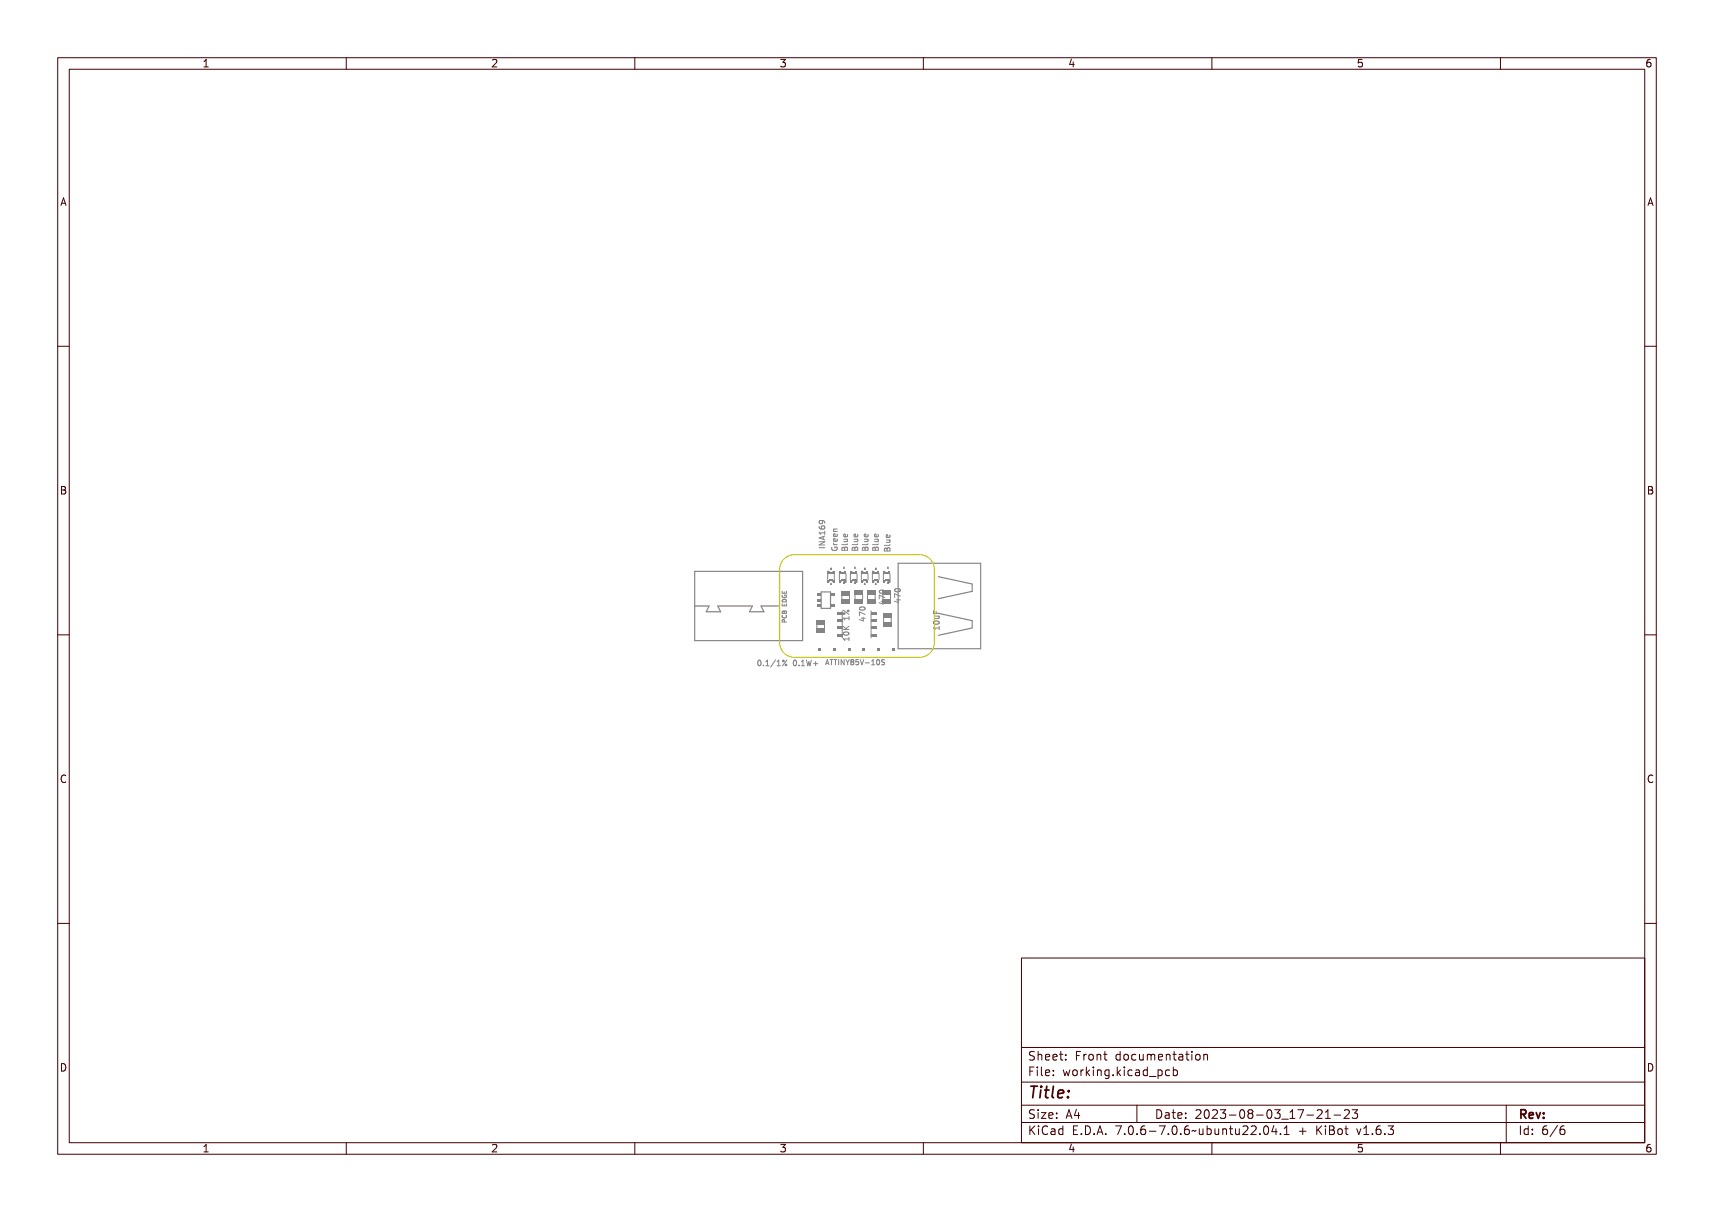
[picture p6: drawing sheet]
<svg xmlns="http://www.w3.org/2000/svg" width="297mm" height="210mm" viewBox="0 0 297 210" stroke-linecap="round" stroke-linejoin="round" font-family="sans-serif">
<defs><g id="words">
<text font-size="2.7" fill="#480000" x="178" y="190.3">Title:</text>
<g font-size="2" fill="#480000">
<text x="178" y="183.7">Sheet: Front documentation</text>
<text x="178" y="186.5">File: working.kicad_pcb</text>
<text x="178" y="193.9">Size: A4</text>
<text x="178" y="196.6">KiCad E.D.A. 7.0.6-7.0.6~ubuntu22.04.1 + KiBot v1.6.3</text>
<text x="200" y="193.9">Date: 2023-08-03_17-21-23</text>
<text x="263" y="196.6">Id: 6/6</text>
<text x="263" y="193.9">Rev:</text>
</g>
<g font-size="1.7" fill="#480000">
<text x="35" y="11.7">1</text>
<text x="85" y="11.7">2</text>
<text x="135" y="11.7">3</text>
<text x="185" y="11.7">4</text>
<text x="235" y="11.7">5</text>
<text x="285" y="11.7">6</text>
<text x="10.5" y="35.7">A</text>
<text x="285.5" y="35.7">A</text>
<text x="10.5" y="85.6">B</text>
<text x="285.5" y="85.6">B</text>
<text x="10.5" y="135.7">C</text>
<text x="285.5" y="135.7">C</text>
<text x="10.5" y="185.6">D</text>
<text x="285.5" y="185.6">D</text>
<text x="35" y="199.7">1</text>
<text x="85" y="199.7">2</text>
<text x="135" y="199.7">3</text>
<text x="185" y="199.7">4</text>
<text x="235" y="199.7">5</text>
<text x="285" y="199.7">6</text>
</g>
<g font-size="1.3" fill="#848484">
<text x="152.2" y="95.6" transform="rotate(-90 152.2 95.6)">Blue</text>
<text x="153.4" y="104.9" transform="rotate(-90 153.4 104.9)">470</text>
<text x="132.5" y="115.4">0.1/1% 0.1W+</text>
</g>
<text font-size="1.2" fill="#848484" x="144.1" y="115.2">ATTINY85V-10S</text>
<g font-size=".3" fill="#848484">
<text x="143.9" y="101.3">A</text>
<text x="143.9" y="98.7">C</text>
<text x="146.1" y="98.5">A</text>
<text x="146.1" y="101.1">C</text>
<text x="148" y="101.1">C</text>
<text x="148" y="98.5">A</text>
<text x="149.7" y="98.7">C</text>
<text x="149.7" y="101.3">A</text>
<text x="151.6" y="101.3">A</text>
<text x="151.6" y="98.7">C</text>
<text x="153.7" y="101.1">C</text>
<text x="153.7" y="98.5">A</text>
</g>
</g></defs>
<g fill="none" stroke="#848484" stroke-width=".17">
<path d="M141.9 93.9h1l-1 .5h1M141.9 91.2l.1 .3 .2 .1 .5 .1 .2-.2-.1-.3h-.4l-.1 .3 .2 .2M141.9 94.9h1M142 94.5h.1v.2h.7v-.2h.2v.5h-.2v-.2h-.7v.2h-.1zM142 93.7h1v.1l-.8 .4h.8v.1h-1v-.2l.8-.3h-.8zM142 93.1l1-.3v.2h-.3v.4h.3v.2l-1-.3zM142 92.3h.8v-.2h.2v.5h-.2v-.2h-.7l.1 .2h-.1zM142 91.4h.1a.28 .28 0 0 0 .1 .3 .28 .28 0 0 0 .3 .1 .32 .32 0 0 1 0-.5 .32 .32 0 0 1 .5 .2 .32 .32 0 0 1-.3 .4 .44 .44 0 0 1-.5 0 .44 .44 0 0 1-.2-.5zM142.1 90.6a.49 .49 0 0 1 .6-.1 .49 .49 0 0 1 .3 .5l-.2 .1a.28 .28 0 0 0 0-.3 .28 .28 0 0 0-.3-.2 .31 .31 0 0 1 0 .5 .31 .31 0 0 1-.5 0 .31 .31 0 0 1 .1-.5zM142.1 93.2l.5-.1v.2zM142.4 90.2l.1 .2v.3h-.5l-.1-.3 .2-.2h.6l.2 .2v.3M142.6 93v.4"/>
<path d="M142.9 92.9l-1 .3 1 .3M142.9 92v.6M142.9 92.3h-1l.3 .3M144.1 94.8a.45 .45 0 0 0 .5 .6 .45 .45 0 0 0 .4-.6h-.3v.2M144.2 94.9h.1v.1a.36 .36 0 0 0 .3 .4 .36 .36 0 0 0 .4-.4h-.3l-.1 .2v-.3h.4a.43 .43 0 0 1 0 .6 .43 .43 0 0 1-.6 0l-.2-.2zM144.4 94.4h.7M144.4 94.1l.2 .3M144.4 92.1h.7M144.4 94.1h.1a.24 .24 0 0 0 0 .3 .24 .24 0 0 0 .3 .1h.3v.1h-.7v-.1h.1l-.1-.2zM144.5 91.8h.6v.1h-.5l-.1 .2 .1 .1h.5v.1h-.7l.1-.1-.1-.1zM144.5 93.4l.3-.1v.5a.28 .28 0 0 0 .2-.1 .28 .28 0 0 0 0-.3 .36 .36 0 0 1 0 .5 .36 .36 0 0 1-.5 0 .36 .36 0 0 1 0-.5zM144.5 92.6l.3-.1v.6a.28 .28 0 0 0 .2-.2 .28 .28 0 0 0 0-.3 .36 .36 0 0 1 0 .5 .36 .36 0 0 1-.5 0 .36 .36 0 0 1 0-.5z"/>
<path d="M144.5 93.5l.2-.1v.4l-.2-.1zM144.5 92.7h.2v.3l-.2-.1zM145 92.6l.1 .2-.2 .2-.4-.1v-.3l.2-.1 .1 .5M145 93.4l.1 .3-.2 .1h-.4v-.4l.2-.1 .1 .5M145.1 91.7h-.6v.4M145.4 99.4v1M145.7 99a.35 .35 0 0 0 .3 .3 .35 .35 0 0 0 .4-.3M145.9 94.4h.8l.2-.2-.1 .3h-.8v.2zM146 94.9l.2-.1 .1 .2 .2-.2h.3l.1 .5h-1zM146 95l.3-.1 .1 .2a.26 .26 0 0 1 .3-.2 .26 .26 0 0 1 .2 .3v.3h-1zM146.1 95.1h.2v.3h-.3zM146.2 93.4h.7l-.1 .1a.23 .23 0 0 1 .1 .3 .23 .23 0 0 1-.3 .1h-.4v-.1h.5l.1-.1-.1-.2h-.5z"/>
<path d="M146.2 93.4h.7M146.3 92.6l.3-.1v.6a.28 .28 0 0 0 .2-.2 .28 .28 0 0 0-.1-.3 .36 .36 0 0 1 .1 .5 .36 .36 0 0 1-.5 0 .36 .36 0 0 1 0-.5zM146.3 92.7h.2v.3l-.2-.1zM146.3 95v.3M146.5 95.1h.3v.3h-.4zM146.6 99.4v1.4M146.8 93.4v.4l-.6 .1M146.8 92.6l.1 .3-.2 .1h-.5v-.4h.2l.1 .4M146.9 94.2l-.2 .2h-.8M147.7 94.4h.8l.2-.2-.1 .3h-.8v.2zM147.7 94.9l.2-.1 .2 .2 .2-.2h.2l.1 .5h-.9zM147.8 95l.2-.1 .2 .2a.26 .26 0 0 1 .3-.2 .26 .26 0 0 1 .2 .3v.3h-1z"/>
<path d="M147.9 95.1h.2v.3h-.3zM148 93.4h.7l-.1 .1a.23 .23 0 0 1 .1 .3 .23 .23 0 0 1-.3 .1h-.4v-.1h.5l.1-.1-.1-.2h-.5zM148 93.4h.6M148 92.6l.3-.1v.6a.28 .28 0 0 0 .3-.2 .28 .28 0 0 0-.1-.3 .36 .36 0 0 1 .1 .5 .36 .36 0 0 1-.5 0 .36 .36 0 0 1-.1-.5zM148.1 92.7h.2v.3l-.2-.1zM148.1 95v.3M148.3 95.1h.2l.1 .3h-.4zM148.5 93.4l.1 .4-.6 .1M148.6 92.6v.3l-.1 .1h-.5v-.4h.2l.1 .4M148.6 94.2l-.1 .2h-.8M149.5 94.4h.8l.2-.2-.1 .3h-.9v.2zM149.5 94.9l.2-.1 .2 .2 .2-.2h.2l.1 .5h-1z"/>
<path d="M149.6 95l.2-.1 .1 .2a.26 .26 0 0 1 .4-.2 .26 .26 0 0 1 .2 .3v.3h-1zM149.6 95.1h.3v.3h-.3zM149.7 93.4h.8l-.2 .1a.23 .23 0 0 1 .2 .3 .23 .23 0 0 1-.3 .1h-.5v-.1h.6l.1-.1-.2-.2h-.5zM149.8 93.4h.6M149.8 92.6l.3-.1v.6a.28 .28 0 0 0 .3-.2 .28 .28 0 0 0-.1-.3 .36 .36 0 0 1 .1 .5 .36 .36 0 0 1-.5 0 .36 .36 0 0 1-.1-.5zM149.9 92.7h.1v.3l-.2-.1zM149.9 95v.3M150 95.1h.3v.3h-.3zM150.3 93.4l.1 .4-.6 .1M150.4 92.6v.3l-.1 .1h-.5v-.4h.2l.1 .4M150.4 94.2l-.1 .2h-.9M151.2 94.4h.8l.2-.2v.3h-.9v.2z"/>
<path d="M151.3 95l.3-.1 .1 .2a.26 .26 0 0 1 .3-.2 .26 .26 0 0 1 .2 .3v.3h-.9zM151.4 95.1h.2l.1 .3h-.3zM151.5 93.4h.7l-.1 .1a.23 .23 0 0 1 .1 .3 .23 .23 0 0 1-.2 .1h-.5v-.1h.5l.1-.1-.1-.2h-.5zM151.6 92.6l.3-.1v.6a.28 .28 0 0 0 .3-.2 .28 .28 0 0 0-.1-.3 .36 .36 0 0 1 0 .5 .36 .36 0 0 1-.5 0 .36 .36 0 0 1 0-.5zM151.7 92.7h.1v.3l-.2-.1zM151.8 95.1h.3v.3h-.3zM153.3 94.5h.8l.2-.2-.1 .3-.8 .1v.1zM153.3 95h.2l.2 .1 .2-.2 .2 .1 .1 .5h-1zM153.4 95.1l.2-.1 .2 .2a.26 .26 0 0 1 .3-.2 .26 .26 0 0 1 .2 .3v.3h-1zM153.4 95.2h.3v.3h-.3zM153.5 93.5h.8l-.1 .1a.23 .23 0 0 1 .1 .3 .23 .23 0 0 1-.3 .1h-.5v-.1h.6l.1-.1-.1-.2h-.6zM153.6 93.6h.6"/>
<path d="M153.6 92.7h.3v.5a.28 .28 0 0 0 .3-.2 .28 .28 0 0 0-.1-.3 .36 .36 0 0 1 .1 .5 .36 .36 0 0 1-.5 .1 .36 .36 0 0 1-.1-.6zM153.7 92.8h.1v.4l-.2-.2zM153.7 95.1v.4M153.8 95.2h.3l.1 .3h-.4zM154.1 93.6l.1 .3-.6 .1M154.2 92.7v.3l-.1 .1h-.5v-.4h.2l.1 .4M154.2 94.4l-.1 .1h-.9M131.4 114.5l.1-.1a.52 .52 0 0 1 .4 .5 .52 .52 0 0 1-.4 .5l-.2-.4zM132.7 114.6l.1-.1a.46 .46 0 0 1 .4 .4 .46 .46 0 0 1-.4 .5l-.2-.3zM132.9 114.6a.39 .39 0 0 1 .2 .3 .39 .39 0 0 1-.2 .4l-.1-.4zM133.6 115.2h.2v.2h-.2zM134.3 114.5l.3-.1v.9h.2v.1h-.5v-.1h.2v-.7h-.2z"/>
<path d="M135.5 114.4h.1l-.5 1.1h-.1zM135.5 102.4v.4h.8v-.4M135.5 104.6v.4h.8v-.4M135.6 103.2a.34 .34 0 0 0 .3 .4 .34 .34 0 0 0 .3-.5h-.2v.2M135.6 104a.4 .4 0 0 1 .4-.1 .4 .4 0 0 1 .3 .4h-.8zM135.6 106l.1-.1 .2 .1 .2-.1 .2 .1v.3h-.8zM135.6 106.6a.33 .33 0 0 0 .3 .5 .33 .33 0 0 0 .3-.5M135.6 105.1l.1 .3h.2v-.3l.1 .3h.3l.1-.3v.4h-.8zM135.6 103.3l.1 .3h.2v-.3l.1 .3h.3l.1-.3v.4h-.8zM135.7 106.9h.1a.26 .26 0 0 0 .2 .3 .26 .26 0 0 0 .2-.3h.1a.35 .35 0 0 1-.3 .4 .35 .35 0 0 1-.3-.4zM135.7 103.9h.1a.26 .26 0 0 0 .2 .3 .26 .26 0 0 0 .3-.2l-.3 .1v-.2h.3a.34 .34 0 0 1-.3 .5 .34 .34 0 0 1-.3-.5zM135.7 106.3h.2l.1 .1a.2 .2 0 0 1 .2-.1 .2 .2 0 0 1 .2 .2v.2h-.8z"/>
<path d="M135.7 107.5h.3l.1 .3h.3v.1h-.8zM135.7 104.5h.6l.1 .4h-.8zM135.8 106.4h.1v.2h-.2zM135.8 107.6h.2v.2h-.3zM135.8 104.6h.3l.2 .2h-.6zM135.8 114.5l.4-.1v.9h.2v.1h-.6v-.1h.3v-.7h-.3zM135.9 102.5v.3M135.9 104.7v.3M135.9 106v.3M135.9 107.8v-.4h-.3l-.1 .4h.8M136.1 106.4h.2v.2h-.3zM136.5 115l.7-.2z"/>
<path d="M138.2 114.6l.1-.1a.46 .46 0 0 1 .4 .4 .46 .46 0 0 1-.4 .5l-.2-.3zM138.3 114.6a.39 .39 0 0 1 .3 .3 .39 .39 0 0 1-.3 .4l-.1-.4zM139.1 115.2h.2v.2h-.2zM139.8 114.5l.3-.1v.9h.2v.1h-.5v-.1h.2v-.7h-.2zM140.4 114.4h.1l.1 .8 .1-.5h.1l.2 .5 .1-.8h.1l-.2 1h-.1l-.1-.6-.1 .6h-.2zM141.5 114.6h.1v.3h.3v.1h-.3v.3h-.1v-.3h-.3v-.1h.3zM143.1 115.2l.3-.9 .3 .9M143.1 114.9h.5M144.4 114.4h.2l.2 .8h-.1l-.1-.2h-.3v.2h-.2zM144.5 114.5l.1 .4h-.2zM144.9 114.4h.6v.1h-.2v.7h-.2v-.7h-.2zM145.6 114.4h.7v.1h-.3v.7h-.1v-.7h-.3z"/>
<path d="M145.7 100.8a.35 .35 0 0 1 .3-.3 .35 .35 0 0 1 .4 .3M146.1 109.1h1M146.1 108.5l.6 .6M146.1 105.7l1 .8M146.2 109.6a.48 .48 0 0 1 .5-.2 .48 .48 0 0 1 .4 .5 .48 .48 0 0 1-.6 .2 .48 .48 0 0 1-.3-.5zM146.2 109.7h.8v-.2h.1v.6h-.1v-.3h-.7l.1 .3h-.2zM146.2 107.9l.4 .3 .5-.3v.1l-.4 .3 .4 .1v.2h-.9v-.2h.4l-.4-.4zM146.2 106.6h.8v-.2h.1v.5h-.1v-.2h-.7l.1 .2h-.2zM146.3 108.8l.4-.1a.38 .38 0 0 1 .5 .3 .55 .55 0 0 1-.5 .4 .55 .55 0 0 1-.5-.4zM146.3 109a.43 .43 0 0 1 .7 .1 .43 .43 0 0 1-.7-.1zM146.4 114.4h.5v.1h-.2v.6h.2v.1h-.5v-.1h.2v-.6h-.2zM146.5 105.6l.4 .6z"/>
<path d="M147.1 114.4h.1l.3 .7v-.7h.2v.8h-.2l-.3-.7v.7h-.1zM147.1 106.8v.6M147.1 110.4v.6M147.1 110.7h-1l.3 .3M147.1 108.5l-.5 .4M147.1 107.1h-1l.3 .3M147.8 114.4h.1l.2 .3 .2-.3h.1l-.2 .4v.4h-.2v-.4zM148.6 114.4a.25 .25 0 0 1 .4 0 .25 .25 0 0 1-.1 .4 .25 .25 0 0 1 .1 .4 .25 .25 0 0 1-.4 0 .25 .25 0 0 1 .1-.4l-.1-.2zM149 105.3a.48 .48 0 0 1 .5-.2 .48 .48 0 0 1 .4 .5 .48 .48 0 0 1-.6 .2 .48 .48 0 0 1-.3-.5zM149 107.2h.6l.1-.1 .2 .2h-.2v.4h-.1l-.6-.3zM149 106.3l.9 .4v.1l-.8-.3v.4h-.1zM149.1 105.6l.4-.1a.38 .38 0 0 1 .5 .3 .55 .55 0 0 1-.5 .3 .55 .55 0 0 1-.5-.3z"/>
<path d="M149.1 105.8a.43 .43 0 0 1 .7 .1 .43 .43 0 0 1-.7-.1zM149.1 107.3h.5v.3zM149.3 107.1h.6M149.3 114.4h.4v.1h-.3v.2a.29 .29 0 0 1 .4 .1 .29 .29 0 0 1-.1 .4 .29 .29 0 0 1-.4-.1 .23 .23 0 0 0 .3 .1 .23 .23 0 0 0 0-.4 .23 .23 0 0 0-.3 0zM149.6 107v.6l-.7-.2M149.9 106.5l-1-.5v.7M149.9 114.4h.2l.2 .7 .2-.7h.1l-.3 .8h-.1zM150.8 114.9h.3v.1h-.3zM151.5 114.4h.3v.7h.2v.1h-.5v-.1h.2v-.6h-.2zM152.2 114.5l.1-.1a.43 .43 0 0 1 .4 .4 .43 .43 0 0 1-.4 .4l-.1-.2zM152.4 114.5a.36 .36 0 0 1 .2 .3 .36 .36 0 0 1-.2 .3l-.1-.3zM152.4 104.3h.6l.1-.1 .3 .2h-.3v.4h-.1l-.6-.4z"/>
<path d="M152.4 103.4l1 .3v.2l-.9-.4v.5h-.1zM152.5 102.7l.4-.1a.38 .38 0 0 1 .5 .3 .55 .55 0 0 1-.5 .3 .55 .55 0 0 1-.5-.3zM152.5 102.8a.43 .43 0 0 1 .8 .2 .43 .43 0 0 1-.8-.2zM152.5 104.4h.5v.3zM153 114.4h.4v.1h-.1a.16 .16 0 0 0-.3 0 .16 .16 0 0 0 .1 .2 .29 .29 0 0 1 .3 .2 .29 .29 0 0 1-.1 .3 .29 .29 0 0 1-.4-.1h.1a.21 .21 0 0 0 .2 0 .21 .21 0 0 0 .1-.2 .21 .21 0 0 0-.3-.1l-.1-.2zM155.1 102.1a.48 .48 0 0 1 .5-.2 .48 .48 0 0 1 .4 .5 .48 .48 0 0 1-.6 .2 .48 .48 0 0 1-.3-.5zM155.1 104h.6l.1-.1 .2 .3h-.2v.4h-.1l-.6-.4zM155.1 103.1l.9 .4v.1l-.8-.3v.4h-.1zM155.2 102.4h.4a.38 .38 0 0 1 .5 .3 .55 .55 0 0 1-.5 .3 .55 .55 0 0 1-.5-.3zM155.2 102.6a.43 .43 0 0 1 .7 .1 .43 .43 0 0 1-.7-.1zM155.2 104.2h.5v.3zM155.3 103.9h.7"/>
<path d="M155.7 103.8v.6l-.7-.2M156 103.3l-1-.4v.6M161.8 105.8v.5h.9M161.8 108.3h.9v-.2h.1v.5h-.1v-.2h-.8l.1 .3h-.1zM161.8 105.7h.1v.5h.3v-.4h.1v.4h.5v.1h-1zM161.8 107.7a.47 .47 0 0 1 .6-.2 .47 .47 0 0 1 .3 .5 .48 .48 0 0 1-.6 .2 .48 .48 0 0 1-.3-.5zM161.9 107.6a.43 .43 0 0 1 .8 .1 .44 .44 0 0 1-.8-.1zM161.9 107.4l.6-.1a.29 .29 0 0 1 .3 .3 .29 .29 0 0 1-.3 .3h-.2a.38 .38 0 0 1-.5-.3zM162.1 106.6h.7l-.1 .1a.23 .23 0 0 1 .1 .3 .23 .23 0 0 1-.3 .1h-.4v-.1h.5l.1-.1-.1-.2h-.5zM162.1 106.8h.6M162.2 106v.3M162.6 106.8l.1 .3-.6 .1"/>
<path d="M162.7 108.5v.6M162.7 108.8h-.9l.2 .3"/>
<circle cx="142.3" cy="90.9" r=".21"/>
<circle cx="142.6" cy="91.6" r=".21"/>
<circle cx="132.9" cy="114.9" r=".09"/>
<circle cx="136.7" cy="114.7" r=".12"/>
<circle cx="136.7" cy="114.7" r=".2"/>
<circle cx="137" cy="115.2" r=".2"/>
<circle cx="137" cy="115.2" r=".12"/>
<circle cx="138.4" cy="114.9" r=".09"/>
<circle cx="146.3" cy="106.3" r=".13"/>
<circle cx="146.4" cy="106.1" r=".2"/>
<circle cx="146.4" cy="106.1" r=".12"/>
<circle cx="146.5" cy="100.8" r=".1"/>
<circle cx="146.7" cy="109" r=".09"/>
<circle cx="146.9" cy="105.7" r=".12"/>
<circle cx="146.9" cy="105.7" r=".2"/>
<circle cx="147" cy="105.9" r=".14"/>
<circle cx="148.8" cy="114.6" r=".15"/>
<circle cx="148.8" cy="115" r=".17"/>
<circle cx="149.5" cy="105.8" r=".09"/>
<circle cx="152.4" cy="114.8" r=".08"/>
<circle cx="152.9" cy="102.9" r=".09"/>
<circle cx="155.6" cy="102.7" r=".09"/>
<circle cx="162.3" cy="107.6" r=".09"/>
</g>
<g fill="#848484">
<path d="M146.3 100.8l.3 .1z" fill-rule="evenodd"/>
<path d="M146.3 98.9h.3v.5h-.3z" fill-rule="evenodd"/>
<path d="M146.3 100.4h.3v.3h-.3z" fill-rule="evenodd"/>
<path d="M146.2 100.4h.1v.3h-.1z" fill-rule="evenodd"/>
<path d="M146.2 99.2h.1v.2h-.1z" fill-rule="evenodd"/>
<path d="M145.8 100.4h.4v.2h-.4z" fill-rule="evenodd"/>
<path d="M145.8 99.2h.4v.2h-.4z" fill-rule="evenodd"/>
<path d="M145.7 100.4h.2v.3h-.2z" fill-rule="evenodd"/>
<path d="M145.7 99.2h.2v.2h-.2z" fill-rule="evenodd"/>
<path d="M145.4 100.4h.3v.5h-.3z" fill-rule="evenodd"/>
<path d="M145.4 98.9h.3v.5h-.3z" fill-rule="evenodd"/>
</g>
<path d="M154.3 103.1v.7" fill="none" stroke="#848484" stroke-width=".17"/>
<g fill="#848484">
<path d="M152.9 103.8h1.5v.8h-1.5z" fill-rule="evenodd"/>
<path d="M152.9 102.4h1.5v.7h-1.5z" fill-rule="evenodd"/>
</g>
<path d="M120.4 99h18.7v12h-18.7zM135.1 99v12M120.4 105h2.5l-.5 1h2.5l-.5-1h6l-.5 1h2.5l-.5-1h3" fill="none" stroke="#848484" stroke-width=".2"/>
<g fill="none" stroke="#848484" stroke-width=".17">
<path d="M143.4 99v1.4M143.6 99a.35 .35 0 0 0 .4 .3 .35 .35 0 0 0 .3-.3M144.6 99.4v1M143.6 100.8a.35 .35 0 0 1 .4-.3 .35 .35 0 0 1 .3 .3"/>
<circle cx="143.5" cy="99.1" r=".1"/>
</g>
<g fill="#848484">
<path d="M143.4 98.9l.3 .1z" fill-rule="evenodd"/>
<path d="M143.4 100.4h.3v.5h-.3z" fill-rule="evenodd"/>
<path d="M143.4 99.2h.3v.2h-.3z" fill-rule="evenodd"/>
<path d="M143.7 99.2h.1v.2h-.1z" fill-rule="evenodd"/>
<path d="M143.7 100.4h.1v.3h-.1z" fill-rule="evenodd"/>
<path d="M143.8 99.2h.4v.2h-.4z" fill-rule="evenodd"/>
<path d="M143.8 100.4h.4v.2h-.4z" fill-rule="evenodd"/>
<path d="M144.2 99.2h.1v.2h-.1z" fill-rule="evenodd"/>
<path d="M144.2 100.4h.1v.3h-.1z" fill-rule="evenodd"/>
<path d="M144.3 98.9h.3v.5h-.3z" fill-rule="evenodd"/>
<path d="M144.3 100.4h.3v.5h-.3z" fill-rule="evenodd"/>
</g>
<path d="M153.1 107.1v.7M154.4 107v.8" fill="none" stroke="#848484" stroke-width=".17"/>
<g fill="#848484">
<path d="M153 106.3h1.5v.8h-1.5z" fill-rule="evenodd"/>
<path d="M153 107.8h1.5v.7h-1.5z" fill-rule="evenodd"/>
</g>
<path d="M155.6 97.6h14.3v14.8h-14.3zM162.6 99.9l5.9 1.3v1.3l-5.9 1.2M162.6 106.3l5.9 1.2v1.3l-5.9 1.3" fill="none" stroke="#848484" stroke-width=".2"/>
<g fill="none" stroke="#848484" stroke-width=".17">
<path d="M147.4 99.4v1M147.6 99a.35 .35 0 0 0 .3 .3 .35 .35 0 0 0 .4-.3M148.5 99.4v1.4M147.6 100.8a.35 .35 0 0 1 .3-.3 .35 .35 0 0 1 .4 .3"/>
<circle cx="148.4" cy="100.8" r=".1"/>
</g>
<g fill="#848484">
<path d="M148.2 100.8l.4 .1z" fill-rule="evenodd"/>
<path d="M148.2 98.9h.4v.5h-.4z" fill-rule="evenodd"/>
<path d="M148.2 100.4h.3v.3h-.3z" fill-rule="evenodd"/>
<path d="M148.1 100.4h.2v.3h-.2z" fill-rule="evenodd"/>
<path d="M148.1 99.2h.2v.2h-.2z" fill-rule="evenodd"/>
<path d="M147.7 100.4h.4v.2h-.4z" fill-rule="evenodd"/>
<path d="M147.7 99.2h.4v.2h-.4z" fill-rule="evenodd"/>
<path d="M147.6 100.4h.2v.3h-.2z" fill-rule="evenodd"/>
<path d="M147.6 99.2h.2v.2h-.2z" fill-rule="evenodd"/>
<path d="M147.3 100.4h.3v.5h-.3z" fill-rule="evenodd"/>
<path d="M147.3 98.9h.3v.5h-.3z" fill-rule="evenodd"/>
</g>
<path d="M145.9 105.8v4.7M150.9 105.8v4.7" fill="none" stroke="#848484" stroke-width=".17"/>
<g fill="#848484">
<path d="M150.9 106.1h.9v.3h-.9z" fill-rule="evenodd"/>
<path d="M145 106.1h.9v.3h-.9z" fill-rule="evenodd"/>
<path d="M145 107.4h.9v.3h-.9z" fill-rule="evenodd"/>
<path d="M150.9 107.4h.9v.3h-.9z" fill-rule="evenodd"/>
<path d="M145 108.6h.9v.4h-.9z" fill-rule="evenodd"/>
<path d="M150.9 108.6h.9v.4h-.9z" fill-rule="evenodd"/>
<path d="M145 109.9h.9v.3h-.9z" fill-rule="evenodd"/>
<path d="M150.9 109.9h.9v.4h-.9z" fill-rule="evenodd"/>
<path d="M141.8 112.4h.5v.5h-.5z" fill-rule="evenodd"/>
<path d="M144.4 112.4h.5v.5h-.5z" fill-rule="evenodd"/>
<path d="M146.9 112.4h.5v.5h-.5z" fill-rule="evenodd"/>
<path d="M149.5 112.4h.5v.5h-.5z" fill-rule="evenodd"/>
<path d="M152 112.4h.5v.5h-.5z" fill-rule="evenodd"/>
<path d="M154.5 112.4h.5v.5h-.5z" fill-rule="evenodd"/>
</g>
<path d="M141.6 108.2v.7M142.9 108.2v.7" fill="none" stroke="#848484" stroke-width=".17"/>
<g fill="#848484">
<path d="M141.5 108.9h1.4v.8h-1.4z" fill-rule="evenodd"/>
<path d="M141.5 107.5h1.4v.7h-1.4z" fill-rule="evenodd"/>
</g>
<path d="M150.3 103.1v.8M151.6 103.1v.7" fill="none" stroke="#848484" stroke-width=".17"/>
<g fill="#848484">
<path d="M150.3 103.8h1.4v.8h-1.4z" fill-rule="evenodd"/>
<path d="M150.3 102.4h1.4v.7h-1.4z" fill-rule="evenodd"/>
</g>
<g fill="none" stroke="#848484" stroke-width=".17">
<path d="M151.2 99v1.4M151.4 99a.35 .35 0 0 0 .3 .3 .35 .35 0 0 0 .4-.3M152.3 99.4v1M151.4 100.8a.35 .35 0 0 1 .3-.3 .35 .35 0 0 1 .4 .3"/>
<circle cx="151.3" cy="99.1" r=".1"/>
</g>
<g fill="#848484">
<path d="M151.1 98.9l.3 .1z" fill-rule="evenodd"/>
<path d="M151.1 100.4h.3v.5h-.3z" fill-rule="evenodd"/>
<path d="M151.1 99.2h.3v.2h-.3z" fill-rule="evenodd"/>
<path d="M151.4 99.2h.2v.2h-.2z" fill-rule="evenodd"/>
<path d="M151.4 100.4h.2v.3h-.2z" fill-rule="evenodd"/>
<path d="M151.5 99.2h.4v.2h-.4z" fill-rule="evenodd"/>
<path d="M151.5 100.4h.4v.2h-.4z" fill-rule="evenodd"/>
<path d="M151.9 99.2h.2v.2h-.2z" fill-rule="evenodd"/>
<path d="M151.9 100.4h.2v.3h-.2z" fill-rule="evenodd"/>
<path d="M152 98.9h.4v.5h-.4z" fill-rule="evenodd"/>
<path d="M152 100.4h.4v.5h-.4z" fill-rule="evenodd"/>
</g>
<path d="M145.9 103.1v.8M147.2 103.1v.8" fill="none" stroke="#848484" stroke-width=".17"/>
<g fill="#848484">
<path d="M145.8 102.4h1.5v.7h-1.5z" fill-rule="evenodd"/>
<path d="M145.8 103.8h1.5v.8h-1.5z" fill-rule="evenodd"/>
</g>
<g fill="none" stroke="#848484" stroke-width=".17">
<path d="M153.1 99.4v1M153.3 99a.35 .35 0 0 0 .3 .3 .35 .35 0 0 0 .4-.3M154.2 99.4v1.4M153.3 100.8a.35 .35 0 0 1 .3-.3 .35 .35 0 0 1 .4 .3"/>
<circle cx="154.1" cy="100.8" r=".1"/>
</g>
<g fill="#848484">
<path d="M153.9 100.8l.4 .1z" fill-rule="evenodd"/>
<path d="M153.9 98.9h.4v.5h-.4z" fill-rule="evenodd"/>
<path d="M153.9 100.4h.3v.3h-.3z" fill-rule="evenodd"/>
<path d="M153.8 100.4h.2v.3h-.2z" fill-rule="evenodd"/>
<path d="M153.8 99.2h.2v.2h-.2z" fill-rule="evenodd"/>
<path d="M153.4 100.4h.4v.2h-.4z" fill-rule="evenodd"/>
<path d="M153.4 99.2h.4v.2h-.4z" fill-rule="evenodd"/>
<path d="M153.3 100.4h.2v.3h-.2z" fill-rule="evenodd"/>
<path d="M153.3 99.2h.2v.2h-.2z" fill-rule="evenodd"/>
<path d="M153 100.4h.3v.5h-.3z" fill-rule="evenodd"/>
<path d="M153 98.9h.3v.5h-.3z" fill-rule="evenodd"/>
</g>
<g fill="none" stroke="#848484" stroke-width=".17">
<path d="M149.3 99v1.4M149.5 99a.35 .35 0 0 0 .3 .3 .35 .35 0 0 0 .4-.3M150.4 99.4v1M149.5 100.8a.35 .35 0 0 1 .3-.3 .35 .35 0 0 1 .4 .3"/>
<circle cx="149.4" cy="99.1" r=".1"/>
</g>
<g fill="#848484">
<path d="M149.2 98.9l.3 .1z" fill-rule="evenodd"/>
<path d="M149.2 100.4h.3v.5h-.3z" fill-rule="evenodd"/>
<path d="M149.2 99.2h.3v.2h-.3z" fill-rule="evenodd"/>
<path d="M149.5 99.2h.2v.2h-.2z" fill-rule="evenodd"/>
<path d="M149.5 100.4h.2v.3h-.2z" fill-rule="evenodd"/>
<path d="M149.6 99.2h.4v.2h-.4z" fill-rule="evenodd"/>
<path d="M149.6 100.4h.4v.2h-.4z" fill-rule="evenodd"/>
<path d="M150 99.2h.2v.2h-.2z" fill-rule="evenodd"/>
<path d="M150 100.4h.2v.3h-.2z" fill-rule="evenodd"/>
<path d="M150.1 98.9h.4v.5h-.4z" fill-rule="evenodd"/>
<path d="M150.1 100.4h.4v.5h-.4z" fill-rule="evenodd"/>
</g>
<path d="M142.3 102.6h1.6v2.8h-1.6z" fill="none" stroke="#848484" stroke-width=".2"/>
<g fill="#848484">
<path d="M144 102.8h.6v.5h-.6z" fill-rule="evenodd"/>
<path d="M141.6 102.8h.7v.5h-.7z" fill-rule="evenodd"/>
<path d="M141.6 103.7h.7v.5h-.7z" fill-rule="evenodd"/>
<path d="M144 104.7h.6v.5h-.6z" fill-rule="evenodd"/>
<path d="M141.6 104.7h.7v.5h-.7z" fill-rule="evenodd"/>
</g>
<path d="M148.2 103.1v.8M149.5 103.1v.7" fill="none" stroke="#848484" stroke-width=".17"/>
<g fill="#848484">
<path d="M148.1 103.8h1.4v.8h-1.4z" fill-rule="evenodd"/>
<path d="M148.1 102.4h1.4v.7h-1.4z" fill-rule="evenodd"/>
</g>
<path d="M136.1 96.7l1-.5 .5-.1h21.8a2.54 2.54 0 0 1 2.5 2.6v12.7a2.54 2.54 0 0 1-2.5 2.5h-21.8a2.54 2.54 0 0 1-2.5-2.5v-12.7a2.53 2.53 0 0 1 1-2z" fill="none" stroke="#c2c200" stroke-width=".17"/>
<g fill="none" stroke="#480000" stroke-width=".17">
<path d="M10 10h277v190h-277zM12 12h273v186h-273zM60 10v2M110 10v2M160 10v2M210 10v2M260 10v2M10 60h2M285 60h2M10 110h2M285 110h2M10 160h2"/>
<path d="M285 160h2M177 166h108v32h-108zM60 198v2M110 198v2M160 198v2M177 181.5h108M177 187.5h108M177 191.5h108M177 194.5h108M178.1 195.2h.2v.6l.6-.6h.3l-.6 .6 .6 .8h-.2l-.5-.7-.2 .2v.5h-.2zM178.2 185h.9v.2h-.7v.4h.6v.2h-.6v.7h-.2zM178.3 182.4l.5-.1h.2v.2a.31 .31 0 0 0-.5-.1 .31 .31 0 0 0 0 .5 .5 .5 0 0 1 .6 .6 .5 .5 0 0 1-.8 .2l-.1-.2a.34 .34 0 0 0 .4 .1 .34 .34 0 0 0 .1-.5 .47 .47 0 0 1-.5-.2 .47 .47 0 0 1 .1-.5z"/>
<path d="M178.3 192.5l.5-.1h.2v.2a.31 .31 0 0 0-.5-.1 .31 .31 0 0 0 0 .5 .5 .5 0 0 1 .6 .6 .5 .5 0 0 1-.8 .2l-.1-.2a.34 .34 0 0 0 .4 .1 .34 .34 0 0 0 .1-.5 .47 .47 0 0 1-.5-.2 .47 .47 0 0 1 .1-.5zM179.4 182.2h.2v.6a.35 .35 0 0 1 .4-.1 .35 .35 0 0 1 .2 .4v.6h-.2v-.8h-.4v.8h-.2zM179.5 185.4h.4v.9h.4v.2h-.9v-.2h.3v-.8h-.2zM179.5 192.8h.4v.9h.4v.1h-.9v-.1h.3v-.8h-.2zM179.5 195.6h.4v.9h.4v.1h-.9v-.1h.3v-.8h-.2zM179.7 184.9h.2v.3h-.2zM179.7 192.3h.2v.3h-.2zM179.7 195.1h.2v.3h-.2zM180.6 184.9h.4v1.3l.4 .1v.2l-.5-.2v-1.2h-.3zM180.6 192.8h.8v.1l-.6 .8h.6v.1h-.8v-.1l.6-.8h-.6zM180.7 182.8a.49 .49 0 0 1 .6-.1 .49 .49 0 0 1 .2 .5h-.8a.42 .42 0 0 0 .3 .4 .42 .42 0 0 0 .4-.1v.2a.6 .6 0 0 1-.8-.1 .6 .6 0 0 1 .1-.8zM180.7 195.4l.5-.2h.3v.2a.43 .43 0 0 0-.6 0 .43 .43 0 0 0-.2 .5 .43 .43 0 0 0 .2 .5 .43 .43 0 0 0 .6 0v.2a.66 .66 0 0 1-.8-.1 .66 .66 0 0 1-.1-.8z"/>
<path d="M180.8 182.9l.4-.1 .1 .3h-.6zM181.8 195.6h.2a.45 .45 0 0 1 .5 0 .45 .45 0 0 1 .1 .4v.6h-.1v-.1a.38 .38 0 0 1-.5 .2 .38 .38 0 0 1-.2-.5 .38 .38 0 0 1 .4-.2h.3a.35 .35 0 0 0-.3-.4 .35 .35 0 0 0-.4 .2zM181.9 182.8a.49 .49 0 0 1 .6-.1 .49 .49 0 0 1 .2 .5h-.8a.42 .42 0 0 0 .3 .4 .42 .42 0 0 0 .5-.1v.2a.6 .6 0 0 1-.9-.1 .6 .6 0 0 1 .1-.8zM181.9 185.5a.49 .49 0 0 1 .6-.1 .49 .49 0 0 1 .2 .5h-.8a.42 .42 0 0 0 .3 .4 .42 .42 0 0 0 .5-.1v.2a.6 .6 0 0 1-.9-.1 .6 .6 0 0 1 .1-.8zM181.9 192.9a.49 .49 0 0 1 .6-.1 .49 .49 0 0 1 .2 .5h-.8a.42 .42 0 0 0 .3 .4 .42 .42 0 0 0 .5-.1v.2a.6 .6 0 0 1-.9-.1 .6 .6 0 0 1 .1-.8zM182 196.2l.5-.1a.31 .31 0 0 1-.2 .4 .31 .31 0 0 1-.4-.1zM182 182.9l.4-.1 .1 .3h-.6zM182 185.6l.4-.1 .1 .3h-.6zM182 193l.4-.1 .1 .3h-.6zM183 195.7l.4-.2 .2 .2v-.6h.2v1.5h-.2v-.1a.42 .42 0 0 1-.5 .1 .42 .42 0 0 1-.2-.5zM183.2 195.8l.1-.1a.4 .4 0 0 1 .3 .4 .4 .4 0 0 1-.3 .4l-.2-.2zM183.2 182.3h.2v.4h.4v.1h-.4l.1 .8h.3v.1h-.2a.3 .3 0 0 1-.4-.3v-.6h-.3v-.1h.3z"/>
<path d="M183.3 185.4h.2v.3h-.2zM183.3 186.2h.2v.3h-.2zM183.3 192.8h.2v.3h-.2zM183.3 193.6h.2v.2h-.2zM184.5 182.7h.2v.3h-.2zM184.5 183.5h.2v.2h-.2zM185.2 185.4h.2l.2 .8 .1-.5h.2l.2 .5 .1-.8h.2l-.2 1.1h-.2l-.2-.7-.2 .7h-.1zM185.4 195.2h.9v.2h-.7v.4h.6v.2h-.6v.5h.7v.1h-.9zM185.7 192.4h.2l.5 1.4h-.2l-.1-.3h-.5l-.1 .3h-.2zM185.8 192.6l.2 .7h-.4zM186.6 182.3h.9v.2h-.7v.4h.6v.2h-.6v.6h-.2zM186.7 185.5a.52 .52 0 0 1 .8 .4 .52 .52 0 0 1-.8 .4l-.1-.4z"/>
<path d="M186.8 185.6l.1-.1a.39 .39 0 0 1 .4 .4 .39 .39 0 0 1-.4 .4l-.1-.2zM186.9 196.4h.2v.2h-.2zM187.1 192.4h.2v.9h.2v.2h-.2v.3h-.2v-.3h-.6v-.2zM187.1 192.6v.7h-.4zM187.8 195.2a.76 .76 0 0 1 .9 .7 .76 .76 0 0 1-.9 .7zM188 195.4a.57 .57 0 0 1 .5 .5 .57 .57 0 0 1-.5 .6zM188 182.7h.2v.2a.3 .3 0 0 1 .3-.3 .3 .3 0 0 1 .3 .3 .37 .37 0 0 0-.5-.1 .37 .37 0 0 0-.1 .4v.5h-.2zM188 185.4h.2v.2a.3 .3 0 0 1 .3-.3 .3 .3 0 0 1 .3 .3 .37 .37 0 0 0-.5-.1 .37 .37 0 0 0-.1 .4v.6h-.2zM189.1 184.9h.1v.9l.5-.4h.2l-.4 .4 .5 .7h-.2l-.4-.6-.2 .1v.5h-.1zM189.1 182.8a.52 .52 0 0 1 .8 .4 .52 .52 0 0 1-.8 .4l-.1-.4zM189.2 182.9l.1-.1a.39 .39 0 0 1 .4 .4 .39 .39 0 0 1-.4 .4l-.1-.2zM189.3 196.4h.3v.2h-.3z"/>
<path d="M190.2 182.7h.2v.1a.35 .35 0 0 1 .4-.1 .35 .35 0 0 1 .3 .4v.6h-.2l-.1-.8h-.3l-.1 .8h-.2zM190.3 185.4h.4v.9h.4v.2h-.9v-.2h.4v-.8h-.3zM190.5 195.2h.3l.4 1.4h-.2l-.1-.3h-.5l-.1 .3h-.2zM190.6 184.9h.1v.3h-.1zM190.6 195.4l.2 .7h-.4zM191.4 185.4h.2v.1a.35 .35 0 0 1 .4-.1 .35 .35 0 0 1 .3 .4v.7h-.2l-.1-.9h-.3l-.1 .9h-.2zM191.7 182.3h.1v.4h.4v.1h-.4l.1 .8h.3v.1h-.2a.3 .3 0 0 1-.3-.3v-.6h-.3v-.1h.3zM191.7 196.4h.3v.2h-.3zM192.7 185.5l.3-.2 .3 .2v-.1h.2v1a.53 .53 0 0 1-.8 .4v-.2a.36 .36 0 0 0 .4 .1 .36 .36 0 0 0 .2-.4l-.1 .1a.53 .53 0 0 1-.7-.3 .53 .53 0 0 1 .2-.6zM192.8 185.6l.1-.1a.39 .39 0 0 1 .4 .4 .39 .39 0 0 1-.4 .4l-.1-.2zM193.8 195.2h.9l-.5 1.4h-.2l.5-1.2h-.7zM193.9 182.8l.3-.2 .3 .2v-.6h.2v1.5h-.2v-.1a.42 .42 0 0 1-.6 .1 .42 .42 0 0 1-.1-.5z"/>
<path d="M194.1 182.8a.4 .4 0 0 1 .4 .4 .4 .4 0 0 1-.4 .4l-.2-.4zM194.1 186.2h.3v.3h-.3zM195.1 184.9h.2v.9l.4-.4h.3l-.5 .4 .5 .7h-.2l-.4-.6-.1 .1v.5h-.2zM195.1 182.8a.52 .52 0 0 1 .8 .4 .52 .52 0 0 1-.8 .4l-.1-.4zM195.2 182.9l.1-.1a.39 .39 0 0 1 .4 .4 .39 .39 0 0 1-.4 .4l-.1-.2zM195.3 196.4h.3v.2h-.3zM196.3 185.4h.5v.9h.3v.2h-.9v-.2h.4v-.8h-.3zM196.3 195.4a.5 .5 0 0 1 .7-.1 .5 .5 0 0 1 .1 .6 .52 .52 0 0 1-.4 .8 .52 .52 0 0 1-.5-.8zM196.4 182.8a.39 .39 0 0 1 .4-.2 .39 .39 0 0 1 .3 .3 .4 .4 0 0 0-.6 0 .4 .4 0 0 0 0 .6 .4 .4 0 0 0 .6 0 .41 .41 0 0 1-.4 .3 .41 .41 0 0 1-.4-.3v-.5zM196.5 195.4a.57 .57 0 0 1 .4 .9l-.3 .2a.86 .86 0 0 1-.1-1.1zM196.6 184.9h.2v.3h-.2zM197 191.5v3"/>
<path d="M197.4 182.7h.2v.8l.2 .1 .3-.2v-.7h.2v1h-.2v-.1a.35 .35 0 0 1-.4 .2 .35 .35 0 0 1-.3-.5zM197.6 185.5a.39 .39 0 0 1 .4-.2 .39 .39 0 0 1 .3 .3 .4 .4 0 0 0-.6 0 .4 .4 0 0 0 0 .6 .4 .4 0 0 0 .6 0 .41 .41 0 0 1-.4 .3 .41 .41 0 0 1-.4-.3v-.5zM197.7 196.4h.3v.2h-.3zM198.6 182.7h.1l.2-.1a.22 .22 0 0 0 .2 .2 .22 .22 0 0 0 .2-.2l.2 .3 .1 .8h-.2v-.8l-.1-.1-.2 .1v.8h-.1v-.8l-.2-.1-.1 .1v.8h-.1zM198.7 185.4h.1a.45 .45 0 0 1 .5 0 .45 .45 0 0 1 .2 .4v.7h-.2v-.2a.38 .38 0 0 1-.5 .2 .38 .38 0 0 1-.2-.5 .38 .38 0 0 1 .5-.2h.2a.35 .35 0 0 0-.3-.4 .35 .35 0 0 0-.3 .2zM198.7 195.4l.5-.2h.2v.2a.43 .43 0 0 0-.5 0 .43 .43 0 0 0-.1 .5 .48 .48 0 0 1 .7 0 .48 .48 0 0 1-.1 .7 .48 .48 0 0 1-.7-.1l-.1-.6zM198.8 186l.5-.1a.31 .31 0 0 1-.1 .4 .31 .31 0 0 1-.4-.1zM198.9 195.9a.29 .29 0 0 1 .4 .1 .29 .29 0 0 1-.1 .4 .29 .29 0 0 1-.4-.1zM199.9 185.5l.3-.2 .3 .2v-.6h.2v1.6h-.2v-.2a.42 .42 0 0 1-.5 .1 .42 .42 0 0 1-.2-.5zM199.9 182.8a.49 .49 0 0 1 .6-.1 .49 .49 0 0 1 .2 .5h-.7a.42 .42 0 0 0 .2 .4 .42 .42 0 0 0 .5-.1v.2a.6 .6 0 0 1-.8-.1 .6 .6 0 0 1 0-.8zM200 196h.5v.2h-.5zM200 185.6l.1-.1a.39 .39 0 0 1 .4 .4 .39 .39 0 0 1-.4 .4l-.1-.2z"/>
<path d="M200.1 182.9l.3-.1 .2 .3h-.6zM200.1 192.4a.76 .76 0 0 1 1 .7 .76 .76 0 0 1-1 .7zM200.3 192.6a.57 .57 0 0 1 .6 .5 .57 .57 0 0 1-.6 .6zM200.9 186.8l1.2 .1zM201 195.2h.9l-.5 1.4h-.2l.5-1.2h-.7zM201.1 182.7h.1v.1a.35 .35 0 0 1 .5-.1 .35 .35 0 0 1 .2 .4v.6h-.2v-.8h-.4l-.1 .8h-.1zM201.4 192.8h.2a.45 .45 0 0 1 .5 0 .45 .45 0 0 1 .1 .4v.6h-.1v-.1a.38 .38 0 0 1-.5 .2 .38 .38 0 0 1-.2-.5 .38 .38 0 0 1 .4-.2h.3a.35 .35 0 0 0-.3-.4 .35 .35 0 0 0-.4 .2zM201.6 193.4l.5-.1a.31 .31 0 0 1-.2 .4 .31 .31 0 0 1-.4-.1zM202.2 185.4h.2v.1a.46 .46 0 0 1 .6 0 .46 .46 0 0 1 .1 .6 .39 .39 0 0 1-.2 .4 .39 .39 0 0 1-.5-.2v.6h-.2zM202.5 182.3h.2v.4h.4v.1h-.4v.8h.4v.1h-.2a.3 .3 0 0 1-.4-.3v-.6h-.3v-.1h.3zM202.5 185.6l.1-.1a.4 .4 0 0 1 .4 .4 .4 .4 0 0 1-.4 .4l-.2-.2zM202.5 196.4h.3v.2h-.3z"/>
<path d="M202.8 192.4h.2v.4h.4v.1h-.4l.1 .8h.3v.1h-.2a.3 .3 0 0 1-.4-.3v-.6h-.3v-.1h.3zM203.5 182.7h.2a.45 .45 0 0 1 .4 0 .45 .45 0 0 1 .2 .4v.6h-.2v-.1a.38 .38 0 0 1-.5 .2 .38 .38 0 0 1-.2-.5 .38 .38 0 0 1 .5-.2h.2a.35 .35 0 0 0-.2-.4 .35 .35 0 0 0-.4 .2zM203.5 195.4a.5 .5 0 0 1 .7-.1 .5 .5 0 0 1 .1 .6 .52 .52 0 0 1-.4 .8 .52 .52 0 0 1-.5-.8zM203.6 185.5a.39 .39 0 0 1 .4-.2 .39 .39 0 0 1 .3 .3 .4 .4 0 0 0-.5 0 .4 .4 0 0 0 0 .6 .4 .4 0 0 0 .5 0 .41 .41 0 0 1-.4 .3 .41 .41 0 0 1-.4-.3v-.5zM203.7 183.3l.4-.1a.31 .31 0 0 1-.1 .4 .31 .31 0 0 1-.4-.1zM203.7 195.4a.57 .57 0 0 1 .4 .9l-.2 .2a.86 .86 0 0 1-.2-1.1zM203.9 192.9a.49 .49 0 0 1 .6-.1 .49 .49 0 0 1 .2 .5h-.8a.42 .42 0 0 0 .3 .4 .42 .42 0 0 0 .5-.1v.2a.6 .6 0 0 1-.9-.1 .6 .6 0 0 1 .1-.8zM204 193l.4-.1 .1 .3h-.6zM204.7 184.9h.1v.6a.45 .45 0 0 1 .7 0 .45 .45 0 0 1 0 .6 .39 .39 0 0 1-.2 .4 .39 .39 0 0 1-.5-.2v.2h-.1zM204.9 182.3h.2v.4h.4v.1h-.4v.8h.4v.1h-.2a.3 .3 0 0 1-.4-.3v-.6h-.3v-.1h.3zM204.9 185.6l.1-.1a.39 .39 0 0 1 .4 .4 .39 .39 0 0 1-.4 .4l-.1-.2zM204.9 196.4h.3v.2h-.3z"/>
<path d="M205.3 192.8h.2v.3h-.2zM205.3 193.6h.2v.2h-.2zM205.9 182.7h.5v.9h.3v.1h-.9v-.1h.4v-.8h-.3zM205.9 195.4l.5-.2h.2v.2a.43 .43 0 0 0-.5 0 .43 .43 0 0 0-.1 .5 .48 .48 0 0 1 .7 0 .48 .48 0 0 1-.1 .7 .48 .48 0 0 1-.7-.1l-.1-.6zM206.1 195.9a.29 .29 0 0 1 .4 .1 .29 .29 0 0 1-.1 .4 .29 .29 0 0 1-.4-.1zM206.2 182.2h.2v.3h-.2zM207 196l.3-.1 .5 .1 .2-.1a.38 .38 0 0 1-.7 .2l-.3 .1zM207.1 182.8a.52 .52 0 0 1 .8 .4 .52 .52 0 0 1-.8 .4l-.1-.4zM207.3 182.9l.1-.1a.39 .39 0 0 1 .4 .4 .39 .39 0 0 1-.4 .4l-.2-.2zM207.4 192.5a.53 .53 0 0 1 .8 .1 .53 .53 0 0 1-.3 .7l-.3 .4h.7v.1h-.9v-.1l.3-.4a.49 .49 0 0 0 .2-.7l-.5 .1zM208.3 182.7h.1v.1a.35 .35 0 0 1 .5-.1 .35 .35 0 0 1 .2 .4v.6h-.2v-.8h-.4l-.1 .8h-.1zM208.3 195.6h.1l.1 .8 .2 .1 .2-.2v-.7h.2v1h-.2v-.1a.35 .35 0 0 1-.4 .2 .35 .35 0 0 1-.2-.5z"/>
<path d="M208.7 192.6a.5 .5 0 0 1 .6-.1 .5 .5 0 0 1 .2 .6 .52 .52 0 0 1-.5 .8 .52 .52 0 0 1-.4-.8zM208.9 192.6a.57 .57 0 0 1 .4 .9l-.3 .2a.86 .86 0 0 1-.1-1.1zM209.5 195.1h.2v.6a.45 .45 0 0 1 .6-.1 .45 .45 0 0 1 .1 .7 .39 .39 0 0 1-.3 .4 .39 .39 0 0 1-.4-.2v.1h-.2zM209.7 195.8l.1-.1a.4 .4 0 0 1 .4 .4 .4 .4 0 0 1-.4 .4l-.1-.2zM209.8 192.5a.53 .53 0 0 1 .8 .1 .53 .53 0 0 1-.3 .7l-.3 .4h.7v.1h-.9v-.1l.3-.4a.49 .49 0 0 0 .2-.7l-.5 .1zM210 198v2M210.7 195.6h.2v.8l.2 .1 .2-.2v-.7h.2v1h-.2v-.1a.35 .35 0 0 1-.4 .2 .35 .35 0 0 1-.2-.5zM211 192.4a.46 .46 0 0 1 .6 0 .46 .46 0 0 1 .1 .6l-.1 .1a.45 .45 0 0 1 .2 .6 .45 .45 0 0 1-.6 .2l-.2-.1v-.2a.35 .35 0 0 0 .5 .1 .35 .35 0 0 0 0-.5h-.3v-.2a.28 .28 0 0 0 .4-.1 .28 .28 0 0 0 0-.3 .28 .28 0 0 0-.4 0h-.2zM211.9 195.6h.2v.1a.35 .35 0 0 1 .4-.1 .35 .35 0 0 1 .2 .4v.6h-.2v-.8h-.4v.8h-.2zM212.4 193.2h.5v.2h-.5zM213.3 195.2h.2v.4h.4v.1h-.4v.8h.4v.1h-.2a.3 .3 0 0 1-.4-.3v-.6h-.3v-.1h.3zM213.5 192.6a.5 .5 0 0 1 .6-.1 .5 .5 0 0 1 .2 .6 .52 .52 0 0 1-.5 .8 .52 .52 0 0 1-.4-.8z"/>
<path d="M213.7 192.6a.57 .57 0 0 1 .4 .9l-.3 .2a.86 .86 0 0 1-.1-1.1zM214.3 195.6h.2v.8l.2 .1 .2-.2v-.7h.2v1h-.2v-.1a.35 .35 0 0 1-.4 .2 .35 .35 0 0 1-.2-.5zM214.7 192.5a.41 .41 0 0 1 .7-.1 .41 .41 0 0 1-.2 .7 .42 .42 0 0 1 .2 .6 .42 .42 0 0 1-.7 0 .42 .42 0 0 1 .2-.6l-.3-.2zM215.5 195.3a.53 .53 0 0 1 .8 .1 .53 .53 0 0 1-.3 .7l-.3 .4h.6v.1h-.9v-.1l.4-.4a.49 .49 0 0 0 .2-.8l-.5 .2zM216 193.2h.5v.2h-.5zM216.7 195.3a.53 .53 0 0 1 .8 .1 .53 .53 0 0 1-.3 .7l-.3 .4h.6v.1h-.9v-.1l.4-.4a.49 .49 0 0 0 .2-.8l-.5 .2zM217.1 192.6a.5 .5 0 0 1 .7-.1 .5 .5 0 0 1 .1 .6 .52 .52 0 0 1-.5 .8 .52 .52 0 0 1-.4-.8zM217.3 192.6a.57 .57 0 0 1 .4 .9l-.3 .2a.86 .86 0 0 1-.1-1.1zM218.2 196.4h.2v.2h-.2zM218.2 192.4a.46 .46 0 0 1 .6 0 .46 .46 0 0 1 .1 .6l-.1 .1a.45 .45 0 0 1 .2 .6 .45 .45 0 0 1-.6 .2l-.2-.1v-.2a.35 .35 0 0 0 .5 .1 .35 .35 0 0 0 0-.5h-.3v-.2a.28 .28 0 0 0 .4-.1 .28 .28 0 0 0 0-.3 .28 .28 0 0 0-.4 0h-.2zM219.2 195.4a.5 .5 0 0 1 .6-.1 .5 .5 0 0 1 .2 .6 .52 .52 0 0 1-.5 .8 .52 .52 0 0 1-.5-.8zM219.2 194.2l1.3 .1z"/>
<path d="M219.4 195.4a.57 .57 0 0 1 .3 .9l-.2 .2a.86 .86 0 0 1-.1-1.1zM220.7 192.5l.5-.1v1.3h.3v.1h-.8v-.1h.3v-1.1h-.3zM220.8 195.2h.2v.9h.2v.2h-.2v.3h-.2v-.3h-.6v-.2zM220.8 195.4v.7h-.4zM221.8 196.4h.2v.2h-.2zM221.8 192.4h.9l-.5 1.4h-.2l.5-1.2h-.7zM222.8 195.3l.5-.1v1.3h.3v.1h-.8v-.1h.3v-1.1h-.3zM223.2 193.2h.5v.2h-.5zM224.2 192.5a.53 .53 0 0 1 .8 .1 .53 .53 0 0 1-.3 .7l-.3 .4h.7v.1h-.9v-.1l.3-.4a.49 .49 0 0 0 .2-.7l-.5 .1zM225.4 195.5h.2v.4h.4v.2h-.4v.4h-.2v-.4h-.4v-.2h.4zM225.5 192.5l.5-.1v1.3h.3v.1h-.8v-.1h.3v-1.1h-.3zM226.8 193.2h.5v.2h-.5z"/>
<path d="M227.5 195.2h.2v.6l.6-.6h.2l-.6 .6 .6 .8h-.2l-.5-.7-.1 .2v.5h-.2zM227.8 192.5a.53 .53 0 0 1 .8 .1 .53 .53 0 0 1-.2 .7l-.4 .4h.7v.1h-.9v-.1l.3-.4a.49 .49 0 0 0 .2-.7l-.5 .1zM228.8 195.6h.4v.9h.4v.1h-.9v-.1h.4v-.8h-.3zM229.1 192.4a.46 .46 0 0 1 .6 0 .46 .46 0 0 1 0 .6l-.1 .1a.45 .45 0 0 1 .3 .6 .45 .45 0 0 1-.7 .2l-.2-.1v-.2a.35 .35 0 0 0 .5 .1 .35 .35 0 0 0 0-.5h-.2v-.2a.28 .28 0 0 0 .3-.1 .28 .28 0 0 0 0-.3 .28 .28 0 0 0-.4 0h-.1zM229.1 195.1h.1v.3h-.1zM229.9 195.2h.4a.35 .35 0 0 1 .5 .2 .35 .35 0 0 1-.3 .5 .41 .41 0 0 1 .3 .5 .41 .41 0 0 1-.5 .2h-.4zM230.1 196h.2a.27 .27 0 0 1 .3 .2 .27 .27 0 0 1-.3 .3h-.2zM230.1 195.4h.2a.23 .23 0 0 1 .3 .2 .23 .23 0 0 1-.3 .2h-.2zM231.2 193.2h1.1M231.2 195.7a.52 .52 0 0 1 .8 .4 .52 .52 0 0 1-.8 .4l-.1-.4zM231.3 195.8l.1-.1a.39 .39 0 0 1 .4 .4 .39 .39 0 0 1-.4 .4l-.1-.2zM232.6 195.2h.1v.4h.4v.1h-.4l.1 .8h.3v.1h-.2a.3 .3 0 0 1-.3-.3v-.6h-.3v-.1h.3z"/>
<path d="M233 192.4l.2-.1h.3l.2 .1 .1 .3-.1 .2-.8 .9h.9M234.3 192.3h.9l-.5 .6 .5 .1v.6l-.2 .2h-.5l-.2-.2M234.6 195.6h.2l.3 .9 .4-.9h.2l-.4 1h-.3zM236 195.3l.5-.1v1.3h.3v.1h-.8v-.1h.3v-1.1h-.3zM237.4 196.4h.3v.2h-.3zM238.4 195.4l.5-.2h.2v.2a.43 .43 0 0 0-.5 0 .43 .43 0 0 0-.1 .5 .48 .48 0 0 1 .7 0 .48 .48 0 0 1-.1 .7 .48 .48 0 0 1-.7-.1l-.1-.6zM238.6 195.9a.29 .29 0 0 1 .4 .1 .29 .29 0 0 1-.1 .4 .29 .29 0 0 1-.4-.1zM239.8 196.4h.3v.2h-.3zM240.7 195.2a.46 .46 0 0 1 .6 0 .46 .46 0 0 1 .1 .6l-.1 .1a.45 .45 0 0 1 .2 .6 .45 .45 0 0 1-.6 .2l-.2-.1v-.2a.35 .35 0 0 0 .5 .1 .35 .35 0 0 0 0-.5l-.3-.1v-.1a.28 .28 0 0 0 .4-.1 .28 .28 0 0 0 0-.3 .28 .28 0 0 0-.4 0h-.2zM260 198v2M261 191.5v6.5M263.2 195.2h.8v.2h-.3v1.1h.3v.1h-.8v-.1h.3v-1.1h-.3z"/>
<path d="M264.4 195.7l.3-.2 .3 .2v-.6h.2v1.5h-.2v-.1a.42 .42 0 0 1-.5 .1 .42 .42 0 0 1-.2-.5zM264.6 195.8l.1-.1a.4 .4 0 0 1 .3 .4 .4 .4 0 0 1-.3 .4l-.2-.2zM265.9 195.6h.2v.3h-.2zM265.9 196.4h.2v.2h-.2zM268.1 195.4l.5-.2h.2v.2a.43 .43 0 0 0-.5 0 .43 .43 0 0 0-.2 .5 .48 .48 0 0 1 .7 0 .48 .48 0 0 1-.1 .7 .48 .48 0 0 1-.6-.1l-.2-.6zM268.2 195.9a.29 .29 0 0 1 .4 .1 .29 .29 0 0 1 0 .4 .29 .29 0 0 1-.4-.1zM269.9 195.2h.2l-.8 1.6h-.2zM270.5 195.4l.5-.2h.2v.2a.43 .43 0 0 0-.5 0 .43 .43 0 0 0-.2 .5 .48 .48 0 0 1 .7 0 .48 .48 0 0 1 0 .7 .48 .48 0 0 1-.7-.1l-.1-.6zM270.6 195.9a.29 .29 0 0 1 .4 .1 .29 .29 0 0 1 0 .4 .29 .29 0 0 1-.4-.1z"/>
<circle cx="196.7" cy="195.9" r=".13"/>
<circle cx="203.9" cy="195.9" r=".13"/>
<circle cx="209" cy="193.1" r=".13"/>
<circle cx="213.8" cy="193.1" r=".13"/>
<circle cx="215" cy="193.4" r=".29"/>
<circle cx="215" cy="192.8" r=".25"/>
<circle cx="217.4" cy="193.1" r=".13"/>
<circle cx="219.5" cy="195.9" r=".13"/>
</g>
<g fill="none" stroke="#480000" stroke-width=".3">
<path d="M178.1 188.4h1.4v.2h-.6v1.7h-.2v-1.7h-.6zM179.9 188.8h.7v1.3h.4v.2h-1.2v-.2h.5v-1.1h-.4zM180.3 188.3h.3v.3h-.3zM181.8 188.4h.2v.4h.6v.2h-.6v1l.2 .1h.4v.2a.55 .55 0 0 1-.8-.5v-.8h-.4v-.2h.4zM183 188.3h.6l.1 1.6 .1 .2h.4v.2a.54 .54 0 0 1-.8-.5v-1.4h-.4zM184.8 189a.65 .65 0 0 1 .8-.1 .65 .65 0 0 1 .3 .7h-1.1a.56 .56 0 0 0 .4 .5 .56 .56 0 0 0 .6-.1v.2a.81 .81 0 0 1-1.1-.1 .81 .81 0 0 1 .1-1.1zM185 189.1l.3-.1a.37 .37 0 0 1 .3 .4h-.8zM186.7 188.9h.3v.4h-.3zM186.7 189.9h.3v.4h-.3zM263.1 192.4a.73 .73 0 0 1 .9 .2v.3l-.3 .3 .5 .6h-.2l-.3-.4-.2-.2h-.2v.6h-.2zM263.3 192.6h.2a.26 .26 0 0 1 .3 .2 .26 .26 0 0 1-.2 .3h-.3zM264.5 192.9a.49 .49 0 0 1 .6-.1 .49 .49 0 0 1 .2 .5h-.8a.42 .42 0 0 0 .3 .4 .42 .42 0 0 0 .4-.1v.2a.6 .6 0 0 1-.8-.1 .6 .6 0 0 1 .1-.8z"/>
<path d="M264.6 193l.3-.1 .2 .3h-.6zM265.5 192.8h.2l.3 .9 .3-.9h.2l-.4 1h-.2zM267.1 192.8h.2v.3h-.2zM267.1 193.6h.2v.2h-.2z"/>
</g>
<use href="#words"/>
</svg>
